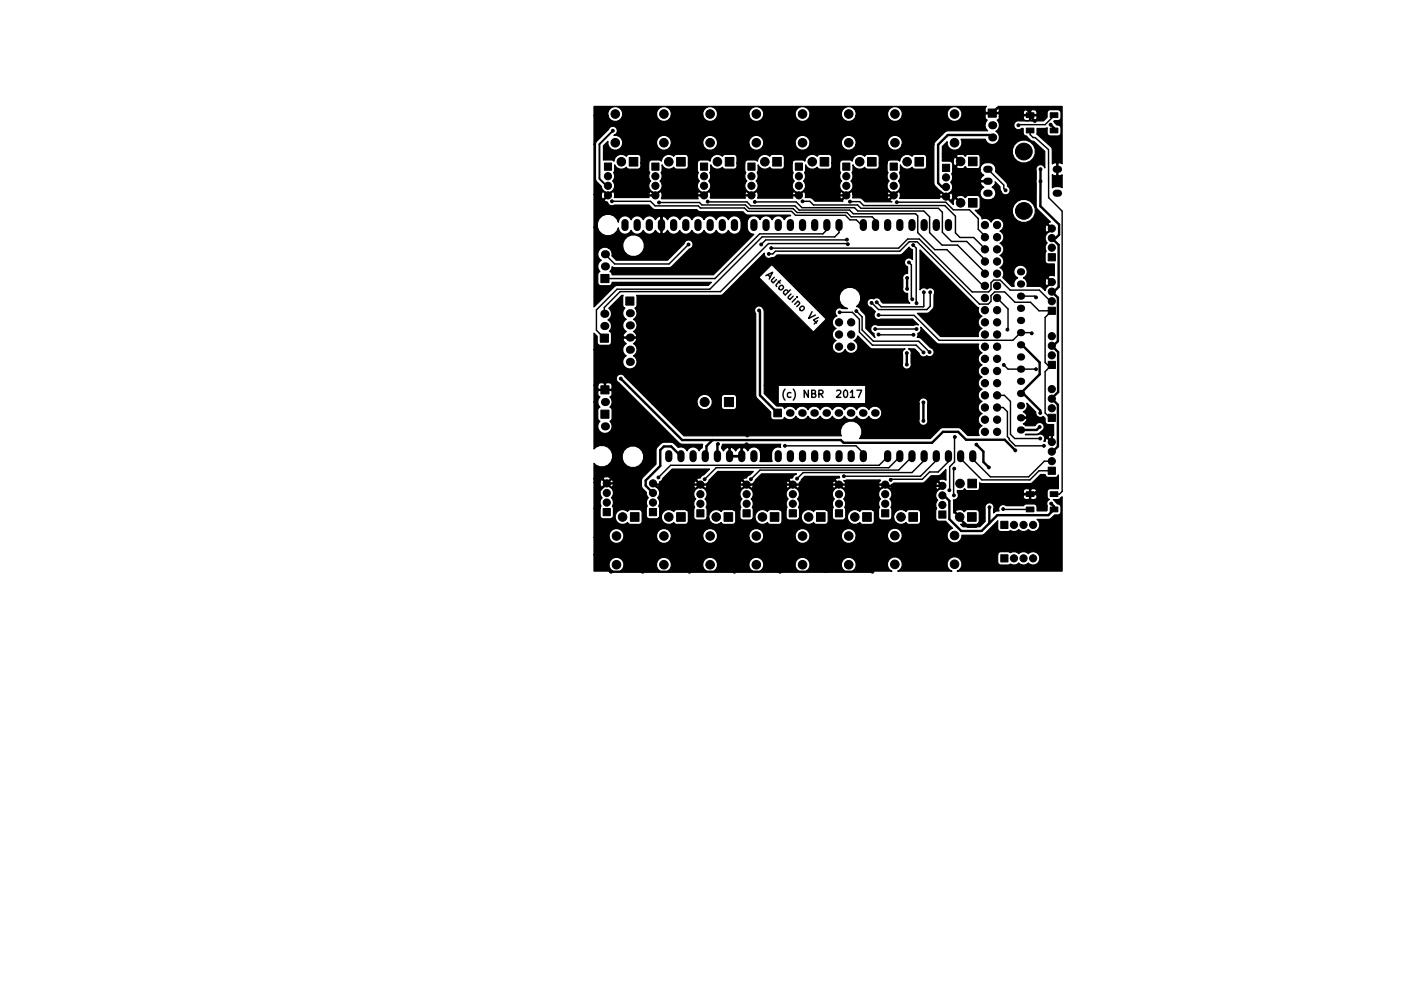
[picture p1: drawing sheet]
<svg xmlns="http://www.w3.org/2000/svg" width="297mm" height="210mm" viewBox="0 0 297 210" stroke-linecap="round" stroke-linejoin="round" font-family="sans-serif">
<defs><g id="words">
<g font-size="2.1">
<text x="160.3" y="58" transform="rotate(45 160.3 58)">Autoduino V4</text>
<text x="165" y="83">(c) NBR 2017</text>
</g>
</g></defs>
<g fill="none" stroke="#000" stroke-width=".3">
<path d="M206.4 35.3l3.3 3.4v.7l.4 .3M215.2 27.2v.9l.6 .6h.4l2.8 2.5v10.1l2.9 2.8v58.5l-.6 .6h-1.1M220.2 24l-1.9 2h-5.4l-.2 .2M127.8 42h8.1l.9 1h9.1l.4 .4h9.2l.7 .7h9.2l.8 .9h10.4l.9 .9h1.4l1.1 1.1h.3M137.7 42.3h8.4l.5 .5h9.1l.8 .8h9.2l.8 .8h10.4l.9 .9h4.4l.7 .7v1M143.8 51l-4 4.1h-11.4l-2-2M147.8 42.1l8.2 .1 .8 .8h9.3l.8 .9h10.6l.7 .7h13.1l.4 .5v3.5l3.6 3.5h2.5l7.6 7.6h.3M157.7 42.2h8.6l1.2 1.2h11l.7 .7h13.8l1.2 1.2v3.3l2.6 2.6h3.2l5.7 5.7v.2M160.6 53h.8l.6-.6h26l1.9-1.9h1.7l13 13h1.8l.6-.6v-1.2l.8-.7h2.1l2.1 2.1h3.3l1.7 1.8h2.7l-1.4 1.4v9.4l.5 .5h.9l-1.4 1.4v8.6l1 1h.4M161.1 51.8h26.6l1.9-1.9h2.4l11.1 11.1h3.4l.5-.6v-1.4l.6-.5h1.3l2.1 2.1h6.1l2.3 2.3h.3M167.6 42h1.6l.7 .8h9.2l.7 .7h16.2l.8 .8v4.2l2 1.9h3.1l3.8 3.8v.4M172.7 47v1l-.8 .8h-13.2l-9.3 9.4h-23"/>
<path d="M175.3 47v1.6l-.9 .9h-15.2l-10.9 10.9h-19.4l-4.3 4.3v4.3l1.6 1.6M176.9 50l-16.9 .1-1 .9M177.1 51l-.1-.1h-16.5l-10 10h-21l-3.3 3.3v1.3M177.5 42.1h2.1l.8 .8h17l2.2 2.2v3.5l.9 1h2.9l2.3 2.5M187.3 42.2h10.2l1.6 1.6h3.4l1.8 1.9v2.2l1.4 1.4v.2M189.9 54.8l.5 .5v7l.2 .2M190.8 51.2l.6 .6 .1 11.5M175.4 65.2h2.7l1.4 1.5v2.6l2.7 2.8h9.2l1.5 1.5M178.9 65l1.2 1.2v2.7l2.3 2.3h9.5l2.3 2.3M182.8 68.7h8.7M183.5 65.8h7.4l5.3 5.3h15.4l1.6-1.6h2.2l.1 .1M183.5 69.8l7.3 .1"/>
<path d="M193 61v2.9l-.2 .2h-8.7l-1-1M194.3 61v2.9l-.7 .7h-10.1l-1.4-1.4M208.3 62.2l2.3 2.3v4.2l-.2 .1M209.7 76.2l.9 .9h5.8M213.2 61.8h2.9l.3 .3M216.4 77.1h.1M164 93.1h14.8l1.5 1.5v.6M164 81.3a1.72 1.72 0 0 0 0 2.2M179 81.5h1l-.7 1.5M185.4 95.2l-1.8 1.9h-43.5l-2.6 2.6M188 95.2l-2.3 2.5h-36.1l-2.4 2.4M190.5 95.2l-2.8 3h-28.9l-2 1.9"/>
<path d="M193 95.2v.9l-2.5 2.6h-22.7l-1.3 1.2M195.6 95.2v.9l-3.3 3.3h-16M198.1 95.2v1.2l-2.1 2.1h-1.8l-1.5 1.6h-6.8l.2 .1M199.3 97.8l-.1 .2 .1 5.4M199.5 91.2l-.1 5.3-1 1-.1 4.9M200.7 95.2v.6l4.4 4.4h10l1.9-1.9h2.7M203.2 95.2v.7l3.7 3.7h8l3.3-3.3h1.5M208.3 85.1h1.2l.9 .9v5.2l.4 .4v.2l1.3 1.3h6M208.3 82.5h1.5l1.3 1.3v6.9l.9 .9h5.3M209.5 106.3l5.7 .1"/>
</g>
<g fill="#000" stroke="#000" stroke-width=".21">
<path d="M126.2 34h1.6v1.5h-1.6zM131.4 32.9h1.8v1.8h-1.8zM136.2 34h1.5v1.5h-1.5zM141.3 32.9h1.8v1.8h-1.8zM146.3 34h1.5v1.5h-1.5zM151.5 32.9h1.8v1.8h-1.8zM156.2 34h1.5v1.5h-1.5zM161.4 32.9h1.8v1.8h-1.8zM166.1 34h1.5v1.5h-1.5zM171.3 32.9h1.8v1.8h-1.8zM176 34h1.5v1.5h-1.5zM181.2 32.9h1.8v1.8h-1.8z"/>
<path d="M185.9 34h1.5v1.5h-1.5zM191.1 32.9h1.8v1.8h-1.8zM196.9 34.3h1.5v1.5h-1.5zM202.3 32.8h1.8v1.8h-1.8zM206.4 22.8h1.7v1.7h-1.7zM214.4 23.5h1.6v1h-1.6zM214.4 26.7h1.6v1h-1.6zM219.4 23.5h1.6v1h-1.6zM219.4 26.7h1.6v1h-1.6zM125.5 57.3h1.7v1.7h-1.7zM202.3 41.4h1.8v1.8h-1.8zM219 53h1.5v1.5h-1.5z"/>
<path d="M125.4 69.8h1.7v1.7h-1.7zM130.7 62h1.7v1.7h-1.7zM219 64.1h1.5v1.5h-1.5zM219 75.4h1.5v1.5h-1.5zM125.5 80.6h1.7v1.7h-1.7zM125.5 85.6h1.7v1.7h-1.7zM151.3 83h1.9v1.9h-1.9zM161.6 85.4h1.6v1.6h-1.6zM219 86.5h1.5v1.5h-1.5zM219 97.5h1.5v1.5h-1.5zM126 106.2h1.5v1.5h-1.5zM131.7 107h1.8v1.8h-1.8z"/>
<path d="M135.6 106.2h1.5v1.5h-1.5zM141.3 107h1.8v1.8h-1.8zM145.6 106.4h1.5v1.5h-1.5zM151.2 107h1.8v1.8h-1.8zM155.2 106.4h1.5v1.5h-1.5zM160.9 107h1.8v1.8h-1.8zM164.9 106.4h1.5v1.5h-1.5zM170.6 107h1.7v1.8h-1.7zM174.5 106.4h1.5v1.5h-1.5zM180.2 107h1.8v1.8h-1.8zM184.2 106.4h1.5v1.5h-1.5zM189.9 107h1.8v1.8h-1.8z"/>
<path d="M196.1 106.7h1.5v1.5h-1.5zM202.1 107h1.8v1.8h-1.8zM202.2 100.1h1.8v1.8h-1.8zM209.1 115.8h1.5v1.5h-1.5zM209.1 108.8h1.5v1.5h-1.5zM214.4 102.7h1.6v1h-1.6zM214.4 105.9h1.6v1h-1.6zM219.4 102.7h1.6v1h-1.6zM219.4 105.9h1.6v1h-1.6z"/>
<circle cx="127" cy="36.8" r=".75"/>
<circle cx="127" cy="38.8" r=".75"/>
<circle cx="128" cy="27.3" r=".3"/>
<circle cx="128.5" cy="29.8" r=".9"/>
<circle cx="128.5" cy="23.8" r=".9"/>
<circle cx="129.8" cy="33.8" r=".9"/>
<circle cx="132.7" cy="24.8" r=".3"/>
<circle cx="136.9" cy="36.8" r=".75"/>
<circle cx="136.9" cy="38.8" r=".75"/>
<circle cx="138.7" cy="29.8" r=".9"/>
<circle cx="138.7" cy="23.8" r=".9"/>
<circle cx="139.7" cy="33.8" r=".9"/>
<circle cx="140.9" cy="24.6" r=".3"/>
<circle cx="147.1" cy="36.8" r=".75"/>
<circle cx="147.1" cy="38.8" r=".75"/>
<circle cx="148.3" cy="29.8" r=".9"/>
<circle cx="148.3" cy="23.8" r=".9"/>
<circle cx="149.9" cy="33.8" r=".9"/>
<circle cx="150.5" cy="24.5" r=".3"/>
<circle cx="157" cy="36.8" r=".75"/>
<circle cx="157" cy="38.8" r=".75"/>
<circle cx="158" cy="29.8" r=".9"/>
<circle cx="158" cy="23.8" r=".9"/>
<circle cx="159.8" cy="33.8" r=".9"/>
<circle cx="160.5" cy="24.6" r=".3"/>
<circle cx="166.9" cy="36.8" r=".75"/>
<circle cx="166.9" cy="38.8" r=".75"/>
<circle cx="167.6" cy="29.8" r=".9"/>
<circle cx="167.6" cy="23.8" r=".9"/>
<circle cx="169.7" cy="33.8" r=".9"/>
<circle cx="170.1" cy="24.7" r=".3"/>
<circle cx="176.8" cy="36.8" r=".75"/>
<circle cx="176.8" cy="38.8" r=".75"/>
<circle cx="177.3" cy="29.8" r=".9"/>
<circle cx="177.3" cy="23.8" r=".9"/>
<circle cx="179.6" cy="24.8" r=".3"/>
<circle cx="179.6" cy="33.8" r=".9"/>
<circle cx="186.7" cy="36.8" r=".75"/>
<circle cx="186.7" cy="38.8" r=".75"/>
<circle cx="186.9" cy="29.8" r=".9"/>
<circle cx="186.9" cy="23.8" r=".9"/>
<circle cx="189.5" cy="33.8" r=".9"/>
<circle cx="189.5" cy="24.6" r=".3"/>
<circle cx="197.6" cy="37" r=".75"/>
<circle cx="197.6" cy="39" r=".75"/>
<circle cx="199.4" cy="29.8" r=".9"/>
<circle cx="199.4" cy="23.8" r=".9"/>
<circle cx="200.7" cy="33.7" r=".9"/>
<circle cx="210.1" cy="39.7" r=".3"/>
<circle cx="212.7" cy="26.2" r=".3"/>
<circle cx="213.9" cy="31.6" r="1.75"/>
<circle cx="216.2" cy="25.3" r=".3"/>
<circle cx="217.3" cy="37.9" r=".3"/>
<circle cx="217.3" cy="35.3" r=".3"/>
<circle cx="219.5" cy="26" r=".3"/>
<circle cx="127" cy="40.8" r=".75"/>
<circle cx="127.8" cy="42" r=".3"/>
<circle cx="130.2" cy="40.4" r=".3"/>
<circle cx="136.9" cy="40.8" r=".75"/>
<circle cx="137.7" cy="42.3" r=".3"/>
<circle cx="138.1" cy="44.1" r=".3"/>
<circle cx="140.3" cy="40.4" r=".3"/>
<circle cx="143.8" cy="51" r=".3"/>
<circle cx="147.1" cy="40.8" r=".75"/>
<circle cx="147.8" cy="42.1" r=".3"/>
<circle cx="150.3" cy="40.1" r=".3"/>
<circle cx="157" cy="40.8" r=".75"/>
<circle cx="157.7" cy="42.2" r=".3"/>
<circle cx="159" cy="51" r=".3"/>
<circle cx="160" cy="40.3" r=".3"/>
<circle cx="160.6" cy="53" r=".3"/>
<circle cx="161.1" cy="51.8" r=".3"/>
<circle cx="166.9" cy="40.8" r=".75"/>
<circle cx="167.6" cy="42" r=".3"/>
<circle cx="170.3" cy="40.3" r=".3"/>
<circle cx="176.8" cy="40.8" r=".75"/>
<circle cx="176.9" cy="50" r=".3"/>
<circle cx="177.1" cy="51" r=".3"/>
<circle cx="177.5" cy="42.1" r=".3"/>
<circle cx="180.1" cy="40.4" r=".3"/>
<circle cx="186.7" cy="40.8" r=".75"/>
<circle cx="187.3" cy="42.2" r=".3"/>
<circle cx="189.5" cy="58" r=".3"/>
<circle cx="189.9" cy="54.8" r=".3"/>
<circle cx="190" cy="40.4" r=".3"/>
<circle cx="190.8" cy="51.2" r=".3"/>
<circle cx="197.6" cy="41" r=".75"/>
<circle cx="197.6" cy="59.2" r=".3"/>
<circle cx="200.7" cy="42.3" r=".9"/>
<circle cx="205.7" cy="52.1" r=".76"/>
<circle cx="205.7" cy="54.6" r=".76"/>
<circle cx="205.7" cy="49.5" r=".76"/>
<circle cx="205.7" cy="59.7" r=".76"/>
<circle cx="205.7" cy="57.1" r=".76"/>
<circle cx="205.7" cy="47" r=".76"/>
<circle cx="208.3" cy="59.7" r=".76"/>
<circle cx="208.3" cy="52.1" r=".76"/>
<circle cx="208.3" cy="54.6" r=".76"/>
<circle cx="208.3" cy="57.1" r=".76"/>
<circle cx="208.3" cy="49.5" r=".76"/>
<circle cx="208.3" cy="47" r=".76"/>
<circle cx="213.9" cy="44" r="1.75"/>
<circle cx="219.7" cy="51.7" r=".75"/>
<circle cx="219.7" cy="47.7" r=".75"/>
<circle cx="219.7" cy="58.9" r=".75"/>
<circle cx="219.7" cy="49.7" r=".75"/>
<circle cx="129.7" cy="79.1" r=".3"/>
<circle cx="158.6" cy="64.8" r=".3"/>
<circle cx="175.3" cy="67.3" r=".76"/>
<circle cx="175.3" cy="69.8" r=".76"/>
<circle cx="175.3" cy="72.4" r=".76"/>
<circle cx="175.4" cy="65.2" r=".3"/>
<circle cx="177.8" cy="67.3" r=".76"/>
<circle cx="177.8" cy="69.8" r=".76"/>
<circle cx="177.8" cy="72.4" r=".76"/>
<circle cx="178.9" cy="65" r=".3"/>
<circle cx="182.1" cy="63.2" r=".3"/>
<circle cx="182.8" cy="68.7" r=".3"/>
<circle cx="183.1" cy="63.1" r=".3"/>
<circle cx="183.5" cy="65.8" r=".3"/>
<circle cx="183.5" cy="69.8" r=".3"/>
<circle cx="189.4" cy="76.1" r=".3"/>
<circle cx="189.4" cy="73.7" r=".3"/>
<circle cx="189.5" cy="60.3" r=".3"/>
<circle cx="190.6" cy="62.5" r=".3"/>
<circle cx="190.8" cy="69.9" r=".3"/>
<circle cx="191.5" cy="63.3" r=".3"/>
<circle cx="191.5" cy="68.7" r=".3"/>
<circle cx="191.9" cy="77.6" r=".3"/>
<circle cx="192.9" cy="73.6" r=".3"/>
<circle cx="193" cy="61" r=".3"/>
<circle cx="194.2" cy="73.5" r=".3"/>
<circle cx="194.3" cy="61" r=".3"/>
<circle cx="197.6" cy="64.8" r=".3"/>
<circle cx="199.4" cy="64.8" r=".3"/>
<circle cx="199.4" cy="67.1" r=".3"/>
<circle cx="205.7" cy="72.4" r=".76"/>
<circle cx="205.7" cy="69.8" r=".76"/>
<circle cx="205.7" cy="74.9" r=".76"/>
<circle cx="205.7" cy="67.3" r=".76"/>
<circle cx="205.7" cy="77.5" r=".76"/>
<circle cx="205.7" cy="62.2" r=".76"/>
<circle cx="205.7" cy="64.8" r=".76"/>
<circle cx="208.3" cy="62.2" r=".76"/>
<circle cx="208.3" cy="64.8" r=".76"/>
<circle cx="208.3" cy="72.4" r=".76"/>
<circle cx="208.3" cy="74.9" r=".76"/>
<circle cx="208.3" cy="77.5" r=".76"/>
<circle cx="208.3" cy="67.3" r=".76"/>
<circle cx="208.3" cy="69.8" r=".76"/>
<circle cx="209.7" cy="76.2" r=".3"/>
<circle cx="210.4" cy="68.8" r=".3"/>
<circle cx="215.5" cy="69.6" r=".3"/>
<circle cx="216.4" cy="62.1" r=".3"/>
<circle cx="216.4" cy="77.1" r=".3"/>
<circle cx="219.7" cy="62.9" r=".75"/>
<circle cx="219.7" cy="74.2" r=".75"/>
<circle cx="219.7" cy="70.2" r=".75"/>
<circle cx="219.7" cy="60.9" r=".75"/>
<circle cx="219.7" cy="72.2" r=".75"/>
<circle cx="137.5" cy="99.7" r=".3"/>
<circle cx="147.2" cy="83.9" r=".95"/>
<circle cx="149.7" cy="80.4" r=".3"/>
<circle cx="150" cy="92.7" r=".3"/>
<circle cx="156" cy="92.8" r=".3"/>
<circle cx="156.1" cy="90.9" r=".3"/>
<circle cx="164" cy="93.1" r=".3"/>
<circle cx="166.5" cy="99.9" r=".3"/>
<circle cx="176.3" cy="99.4" r=".3"/>
<circle cx="189.7" cy="81.1" r=".3"/>
<circle cx="192.9" cy="84" r=".3"/>
<circle cx="192.9" cy="87.9" r=".3"/>
<circle cx="199.3" cy="97.8" r=".3"/>
<circle cx="199.5" cy="91.2" r=".3"/>
<circle cx="204" cy="92.8" r=".3"/>
<circle cx="205.7" cy="82.5" r=".76"/>
<circle cx="205.7" cy="85.1" r=".76"/>
<circle cx="205.7" cy="90.2" r=".76"/>
<circle cx="205.7" cy="80" r=".76"/>
<circle cx="205.7" cy="87.6" r=".76"/>
<circle cx="206.6" cy="97.6" r=".3"/>
<circle cx="208.3" cy="82.5" r=".76"/>
<circle cx="208.3" cy="87.6" r=".76"/>
<circle cx="208.3" cy="80" r=".76"/>
<circle cx="208.3" cy="85.1" r=".76"/>
<circle cx="208.3" cy="90.2" r=".76"/>
<circle cx="212.1" cy="94" r=".3"/>
<circle cx="217.2" cy="89.1" r=".3"/>
<circle cx="217.3" cy="86.2" r=".3"/>
<circle cx="217.3" cy="91.6" r=".3"/>
<circle cx="218.1" cy="93.1" r=".3"/>
<circle cx="219.7" cy="85.2" r=".75"/>
<circle cx="219.7" cy="96.3" r=".75"/>
<circle cx="219.7" cy="81.2" r=".75"/>
<circle cx="219.7" cy="92.3" r=".75"/>
<circle cx="219.7" cy="94.3" r=".75"/>
<circle cx="219.7" cy="83.2" r=".75"/>
<circle cx="126.7" cy="104.9" r=".75"/>
<circle cx="126.7" cy="100.9" r=".75"/>
<circle cx="126.7" cy="102.9" r=".75"/>
<circle cx="127.6" cy="119.4" r=".3"/>
<circle cx="128.8" cy="117.9" r=".9"/>
<circle cx="128.8" cy="111.9" r=".9"/>
<circle cx="130" cy="107.9" r=".9"/>
<circle cx="131.4" cy="103.1" r=".3"/>
<circle cx="134.2" cy="119.4" r=".3"/>
<circle cx="136.4" cy="104.9" r=".75"/>
<circle cx="136.4" cy="100.9" r=".75"/>
<circle cx="136.4" cy="102.9" r=".75"/>
<circle cx="136.4" cy="102.9" r=".3"/>
<circle cx="138.7" cy="117.9" r=".9"/>
<circle cx="138.7" cy="111.9" r=".9"/>
<circle cx="139.7" cy="107.9" r=".9"/>
<circle cx="144" cy="119.4" r=".3"/>
<circle cx="146.3" cy="105.2" r=".75"/>
<circle cx="146.3" cy="101.2" r=".75"/>
<circle cx="146.3" cy="103.2" r=".75"/>
<circle cx="147.2" cy="100.1" r=".3"/>
<circle cx="148.3" cy="117.9" r=".9"/>
<circle cx="148.3" cy="111.9" r=".9"/>
<circle cx="149.6" cy="107.9" r=".9"/>
<circle cx="153.4" cy="119.4" r=".3"/>
<circle cx="156" cy="105.2" r=".75"/>
<circle cx="156" cy="101.2" r=".75"/>
<circle cx="156" cy="103.2" r=".75"/>
<circle cx="156.8" cy="100.1" r=".3"/>
<circle cx="158" cy="117.9" r=".9"/>
<circle cx="158" cy="111.9" r=".9"/>
<circle cx="159.3" cy="107.9" r=".9"/>
<circle cx="162.9" cy="119.4" r=".3"/>
<circle cx="165.6" cy="105.2" r=".75"/>
<circle cx="165.6" cy="101.2" r=".75"/>
<circle cx="165.6" cy="103.2" r=".75"/>
<circle cx="167.6" cy="117.9" r=".9"/>
<circle cx="167.6" cy="111.9" r=".9"/>
<circle cx="168.9" cy="107.9" r=".9"/>
<circle cx="172.5" cy="119.2" r=".3"/>
<circle cx="175.3" cy="105.2" r=".75"/>
<circle cx="175.3" cy="101.2" r=".75"/>
<circle cx="175.3" cy="103.2" r=".75"/>
<circle cx="177.3" cy="117.9" r=".9"/>
<circle cx="177.3" cy="111.9" r=".9"/>
<circle cx="178.6" cy="107.9" r=".9"/>
<circle cx="182.2" cy="119.4" r=".3"/>
<circle cx="184.9" cy="105.2" r=".75"/>
<circle cx="184.9" cy="101.2" r=".75"/>
<circle cx="184.9" cy="103.2" r=".75"/>
<circle cx="186.1" cy="100.2" r=".3"/>
<circle cx="186.9" cy="117.8" r=".9"/>
<circle cx="186.9" cy="111.8" r=".9"/>
<circle cx="188.2" cy="107.9" r=".9"/>
<circle cx="196.8" cy="105.4" r=".75"/>
<circle cx="196.8" cy="101.4" r=".75"/>
<circle cx="196.8" cy="103.4" r=".75"/>
<circle cx="198.3" cy="102.4" r=".3"/>
<circle cx="199.3" cy="103.4" r=".3"/>
<circle cx="199.4" cy="117.8" r=".9"/>
<circle cx="199.4" cy="111.8" r=".9"/>
<circle cx="200.5" cy="107.9" r=".9"/>
<circle cx="200.5" cy="101" r=".9"/>
<circle cx="206.7" cy="105.9" r=".3"/>
<circle cx="209.6" cy="106.3" r=".3"/>
<circle cx="211.8" cy="116.6" r=".75"/>
<circle cx="211.8" cy="109.6" r=".75"/>
<circle cx="213.8" cy="116.6" r=".75"/>
<circle cx="213.8" cy="109.6" r=".75"/>
<circle cx="215.8" cy="109.6" r=".75"/>
<circle cx="215.8" cy="116.6" r=".75"/>
<circle cx="216.9" cy="102.2" r=".3"/>
<circle cx="219.6" cy="105.2" r=".3"/>
</g>
<g fill="none" stroke="#000" stroke-width="1.5">
<path d="M206.1 35.3h.5M206.1 37.8h.5M220.6 35.3h.5M130.6 46.5v1M133.1 46.5v1M135.6 46.5v1M138.2 46.5v1M140.7 46.5v1M143.3 46.5v1M145.8 46.5v1M148.3 46.5v1M150.9 46.5v1"/>
<path d="M153.4 46.5v1M157.5 46.5v1M160 46.5v1M162.6 46.5v1M165.1 46.5v1M167.6 46.5v1M170.2 46.5v1M172.7 46.5v1M175.3 46.5v1M180.3 46.5v1M182.9 46.5v1M185.4 46.5v1"/>
<path d="M188 46.5v1M190.5 46.5v1M193 46.5v1M195.6 46.5v1M198.1 46.5v1M206.1 40.3h.5M220.6 40.3h.5M139.7 94.7v1.1M142.2 94.7v1.1M144.8 94.7v1.1M147.3 94.7v1.1M149.9 94.7v1.1"/>
<path d="M152.4 94.7v1.1M154.9 94.7v1.1M157.5 94.7v1.1M162.6 94.7v1.1M165.1 94.7v1.1M167.6 94.7v1.1M170.2 94.7v1.1M172.7 94.7v1.1M175.3 94.7v1.1M177.8 94.7v1.1M180.3 94.7v1.1M185.4 94.7v1.1"/>
<path d="M188 94.7v1.1M190.5 94.7v1.1M193 94.7v1.1M195.6 94.7v1.1M198.1 94.7v1.1M200.7 94.7v1.1M203.2 94.7v1.1"/>
</g>
<g fill="#000">
<circle cx="207.3" cy="26.2" r=".85"/>
<circle cx="207.3" cy="28.7" r=".85"/>
<circle cx="126.4" cy="55.6" r=".85"/>
<circle cx="126.4" cy="53.1" r=".85"/>
<circle cx="213.2" cy="59.3" r=".76"/>
<circle cx="213.2" cy="56.8" r=".76"/>
<circle cx="126.2" cy="68.1" r=".85"/>
<circle cx="126.2" cy="65.5" r=".85"/>
<circle cx="131.6" cy="65.4" r=".85"/>
<circle cx="131.6" cy="73" r=".85"/>
<circle cx="131.6" cy="70.5" r=".85"/>
<circle cx="131.6" cy="75.6" r=".85"/>
<circle cx="131.6" cy="67.9" r=".85"/>
<circle cx="213.2" cy="74.5" r=".76"/>
<circle cx="213.2" cy="69.5" r=".76"/>
<circle cx="213.2" cy="79.6" r=".76"/>
<circle cx="213.2" cy="77.1" r=".76"/>
<circle cx="213.2" cy="72" r=".76"/>
<circle cx="213.2" cy="66.9" r=".76"/>
<circle cx="213.2" cy="61.8" r=".76"/>
<circle cx="213.2" cy="64.4" r=".76"/>
<circle cx="126.4" cy="83.9" r=".85"/>
<circle cx="126.4" cy="89" r=".85"/>
<circle cx="165" cy="86.2" r=".8"/>
<circle cx="167.5" cy="86.2" r=".8"/>
<circle cx="170.1" cy="86.2" r=".8"/>
<circle cx="172.6" cy="86.2" r=".8"/>
<circle cx="175.1" cy="86.2" r=".8"/>
<circle cx="177.7" cy="86.2" r=".8"/>
<circle cx="180.2" cy="86.2" r=".8"/>
<circle cx="182.8" cy="86.2" r=".8"/>
<circle cx="213.2" cy="87.2" r=".76"/>
<circle cx="213.2" cy="89.8" r=".76"/>
<circle cx="213.2" cy="82.2" r=".76"/>
<circle cx="213.2" cy="84.7" r=".76"/>
</g>
<g fill="none" stroke="#000" stroke-width=".5">
<path d="M132.7 24.8l.8 .8h68.8l2-2h3l1-1h5.9l1 .9v.8l1 1M140.9 24.6v1M150.5 24.5l.1 1.1M160.5 24.6l-.1 1M170.1 24.7l.1 .9M179.6 24.8l-.1 .8M189.5 24.6v1M207.3 28.7l-.5-.5h-8.8l-2 2v8l.8 .8h.8M217.3 35.3v7.7l3.9 3.9v2.1l-.7 .7h-.8l1.4 1.4v8.8l-.9 1M219.5 26l.7 .8v.4M130.2 40.4l.4 .4h6.3M138.1 44.1l.1 2.9"/>
<path d="M140.3 40.4l.4 .4h6.4M150.3 40.1l.6 .7h6.1M160 40.3l.6 .5h6.3M170.3 40.3l.5 .5h6M180.1 40.4l.4 .4h6.2M189.5 58v2.3M190 40.4l.7 .6h6.9M197.6 59.2v5.6M129.7 79.1l12.8 12.8h33.1l.6 .6h18.5l2.3-2.3h3.2l1.6 1.6h8.1l2.2 2.2M158.6 64.8l.1 .2v17.5l3.7 3.7M189.4 73.7v2.4M191.9 77.6l-2.2 2.2v1.3"/>
<path d="M199.4 64.8v2.3M213.5 72l3.7 3.7v2.5l-4 4M219.7 60.9l1.3 1.3v9l-1 1M219.7 72.2l1.3 1.3v8.4l-1.3 1.3M142.2 95.2l-2-2h-1.5l-.8 .8v3.3l-3 3v1.1l1.5 1.5M148.8 91.9l-1.2 1.2v1.9M149.7 80.4v4.2l6.4 6.3M150 92.7l-.1 .1v2.4M156 92.8l-1.1 .9v1.5h-2.5M192.9 84v3.9M204 92.8l1.4 1.5v2.2l1.2 1.1M213.2 87.2h3.7l2.8 2.8v2.3"/>
<path d="M213.7 82.2l3.6 3.5v.5M217.2 89.1l-.7 .7h-3.3M219.7 83.2l1.3 1.3v8.7l-1.1 1.1M131.4 103.1l-2.1-2.2h-2.6l-1.6 1.7v14.4l2.4 2.4h54.7M136.4 100.9l.3 .3h48.2l.3 .2h11.6M172.5 119.2l.1 .2M196.8 103.4h.4l1.1 1.2v3.8l2.5 2.5h4.2l3.3-3.3h10.7l1.2-1.2v-.7l-.6-.5M206.7 105.9v3.3M216.9 102.2l-.9 1h-8.2l-2.9 3v2.8l-1.1 1h-1.6l-2-2.1"/>
</g>
<path d="M128 27.3l-2.8 2.8v7.2l1.5 1.5h.3M213.2 72h.3M219.7 60.9h.5M219.7 72.2h.3M147.6 95l-.3 .2M213.2 82.2h.5M219.7 83.2h.1M219.7 94.3h.2" fill="none" stroke="#000" stroke-width=".4"/>
<path d="M124.1 22.2h82l-.3 .4v.7l.1 .2 7.8-.1 .2 .5h1.2v-.8h.2v.8h1.2a.6 .6 0 0 0-.4-1h-.6l-.2 .2-1-.2-.6 .5h-5v-.8l-.2-.4h13.4v12l-.7-.3-.2 .2v2.5l.2 .1 .7-.2v2.7a2.11 2.11 0 0 0-2.1 0v-2.7l.7 .2 .2-.1v-2.5l-.2-.2-.7 .3-.1-3.3-3.1-2.9v-1.2h1.7l.4-.1v1a.65 .65 0 0 0 .7 .7h1.6l.6-.4a2.06 2.06 0 0 0-.2-1.7l-.6-.2-.7-.7 .2-.2h.7a.65 .65 0 0 0 .6-.7v-1l-.2-.4-.4-.2h-1.6a.65 .65 0 0 0-.7 .6v1l-.7 .7h-5.1a.95 .95 0 0 0-1.1 1.2 .95 .95 0 0 0 1.6 .4h.3v.9a.67 .67 0 0 0 .8 .7 1.88 1.88 0 0 0 1.4 1.1l2.3 2.1v3.5a.94 .94 0 0 0-1.1-.7 .94 .94 0 0 0-.6 1.2l-.1 7.5 .3 .6 2.7 2.6-.4 .2-.1 .2 1 1-1 .8a1.38 1.38 0 0 0-.1 2.2 1.39 1.39 0 0 0-.3 1.8l-.2 .5v1.5l.2 .4 .5 .2h1.2v2.5l-.8-.1-.4 .2-.1 .2 1 1-1.4 1.2-.2 .6-.9-.9h-2.9l.1-.5-.2-.6h3.9l.2 .9 .2 .1 .8-.8-.8-.8-.2 .1-.2 .5h-3.9l-.6-.7 .4-.3a1.4 1.4 0 0 0-.1-2 1.4 1.4 0 0 0-2.1 .3 1.4 1.4 0 0 0 .6 2 1.37 1.37 0 0 0-.7 1.8h-.6l-1.8-1.9a1.39 1.39 0 0 0-.6-2 1.38 1.38 0 0 0 .8-1.3 1.38 1.38 0 0 0-.8-1.3 1.38 1.38 0 0 0 .8-1.2 1.38 1.38 0 0 0-.8-1.3 1.38 1.38 0 0 0 .8-1.3 1.38 1.38 0 0 0-.8-1.2l.7-.8h8.7l.2 .9 .2 .1 .8-.8-.8-.8-.2 .1-.2 .5h-8.7a1.4 1.4 0 0 0-.8-1.8 1.4 1.4 0 0 0-1.8 .7 1.34 1.34 0 0 0-1.9-.7l-.2-.6-.6-.6h7.2l.3 .9a2.43 2.43 0 0 0 4.1 0 2.43 2.43 0 0 0-1.6-3.7 2.43 2.43 0 0 0-2.8 2.8h-7.2l-.6-.6a.79 .79 0 0 0 1-.7v-1.8l-.1-.4-.5-.2h-1.8l-.7 .5-.1-.3a1.16 1.16 0 0 0-1.7 .3l1.1 1-.2 .2-1.1-1.1-.3 .1-.2 .6v.6l-1.7-1.6 .4-.1 .8 .8a1.05 1.05 0 0 0 .2-1.5h-.2l-.8 .7h-.4l-.8-.7a.96 .96 0 0 0-.3 1.1h-8.4l.2-1-.2-.3-.2-.1-1.8 1.8 .1 .2 .3 .1h-5.6l-.8-.7-1.8-.1 .1-.7h7.1l.2 .9 .2 .1 .8-.8-.8-.8-.2 .1-.2 .5h-7.1l-.2-.5-.2-.1-1.8 1.8 .1 .2h-5.8l-.8-.7-1.3-.1 .1-.6h7.1l.2 .9 .2 .1 .8-.8-.8-.8-.2 .1-.2 .5h-7.1l-.2-.5-.3-.1-.9 1-1-1-.2 .1-.2 .5 .1 .8h-7.4l.2-.4-.2-.9-.3-.1-.9 1-1-1a.99 .99 0 0 0-.3 1.4h-7.3v-1l-.1-.3-.3-.1-.9 1-1-1-.2 .1-.2 .5 .1 .9h-7.7a.98 .98 0 0 0-.2-1.5l-1 1-1-1a.96 .96 0 0 0-.3 1.2h-7.2v-.8l-.2-.3-.2-.1-1.8 1.8 .1 .2 .5 .2a1.07 1.07 0 0 0 1.6 .6h7.2l.7 .7 .5 .3h8.7l.8 .4h8.9l.5 .5 .5 .2h8.8l.2 .2a1.34 1.34 0 0 0-1.4 .8 1.39 1.39 0 0 0-1.2-.9 1.39 1.39 0 0 0-1.3 .9 1.39 1.39 0 0 0-1.3-.9 1.39 1.39 0 0 0-1.3 .9 1.39 1.39 0 0 0-1.5-.8 1.39 1.39 0 0 0-1.1 1.3 1.92 1.92 0 0 0 .8 2.4l.6 .1-8.5 8.5h-21.1l-.2-.5-.3-.2 .4-.5 .1-.5 .5 .2 11.7-.1 3.9-3.8a.95 .95 0 0 0 .5-1.6 .95 .95 0 0 0-1.6 .5l-3.5 3.4h-10.7l-.9-.9v-.9l-.4-.5-.4-.3h3.1a2.28 2.28 0 0 0 3.5 1.5 2.28 2.28 0 0 0 0-3.8 2.28 2.28 0 0 0-3.5 1.5v.8h-3.1a1.48 1.48 0 0 0-2 .7 1.48 1.48 0 0 0 .6 2 1.45 1.45 0 0 0-.3 2.3l-.2 .1-.2 .5v1.9l.6 .5h1.7a.65 .65 0 0 0 .7-.8h20.7l-.7 .7-19.3 .1-4.5 4.4v-16.7h.7a2.25 2.25 0 0 0 2.1 1.8 2.25 2.25 0 0 0 2.3-1.6 1.39 1.39 0 0 0 1.1 1.3 1.39 1.39 0 0 0 1.5-.8 1.39 1.39 0 0 0 1.3 .8 1.39 1.39 0 0 0 1.3-.8 1.39 1.39 0 0 0 1.2 .8 1.39 1.39 0 0 0 1.3-.8l.4 .5 .5 .2 .2-.1v-3.5h.3v3.5l.2 .1 .6-.2 .3-.5 .3 .4a1.39 1.39 0 0 0 2.3-.4 1.39 1.39 0 0 0 1.3 .8 1.39 1.39 0 0 0 1.2-.8 1.39 1.39 0 0 0 1.3 .8 1.39 1.39 0 0 0 1.3-.8 1.39 1.39 0 0 0 1.2 .8 1.39 1.39 0 0 0 1.3-.8 1.39 1.39 0 0 0 1.3 .8 1.39 1.39 0 0 0 1.2-.8 1.39 1.39 0 0 0 1.6 .8 1.39 1.39 0 0 0 1.1-1.4 1.92 1.92 0 0 0-.8-2.4 1.38 1.38 0 0 0-1.9 .8 1.39 1.39 0 0 0-1.2-.9 1.39 1.39 0 0 0-1.3 .9 1.39 1.39 0 0 0-1.3-.9 1.39 1.39 0 0 0-1.2 .9 1.39 1.39 0 0 0-1.3-.9 1.39 1.39 0 0 0-1.3 .9 1.39 1.39 0 0 0-1.2-.9 1.39 1.39 0 0 0-1.3 .9 1.39 1.39 0 0 0-1.3-.9 1.39 1.39 0 0 0-1.3 .9l-.3-.5-.6-.3-.2 .1-.5-.1-.5 .3-.4 .5-.3-.4a1.39 1.39 0 0 0-2.2 .4 1.39 1.39 0 0 0-1.3-.9 1.39 1.39 0 0 0-1.3 .9 1.39 1.39 0 0 0-1.5-.8 1.39 1.39 0 0 0-1.1 1.3 2.25 2.25 0 0 0-2.7-1.6 2.25 2.25 0 0 0-1.7 2.6h-.7v-6.8h1.5l.2 .9 .2 .1 .8-.8-.8-.8-.2 .1-.2 .5h-1.5v-10.5h.3v7.2l.2 .6 1 1a1.26 1.26 0 0 0 .9 1.2l.5 .5 .5-.5a1.35 1.35 0 0 0 .5-2.3 1.39 1.39 0 0 0 .2-1.8l.2-.5v-1.1l.1 .2a1.53 1.53 0 0 0 2.3 .3l.6 .4h1.8l.6-.4 .1-.9h1.6v1.5l.2 .5a1.52 1.52 0 0 0 .2 1.8 1.35 1.35 0 0 0 .5 2.3l.5 .5 .6-.5a1.35 1.35 0 0 0 .4-2.3 1.39 1.39 0 0 0 .2-1.8l.2-.5v-1.1l.1 .2a1.53 1.53 0 0 0 2.3 .3l.6 .4h1.8l.6-.4 .1-.9h1.9v1.5l.2 .5a1.52 1.52 0 0 0 .2 1.8 1.35 1.35 0 0 0 .4 2.3l.6 .5 .5-.5a1.35 1.35 0 0 0 .4-2.3 1.39 1.39 0 0 0 .3-1.8l.2-.5v-1.1l.1 .2a1.53 1.53 0 0 0 2.3 .3l.6 .4h1.8l.6-.4v-.9h1.7v1.5l.2 .5a1.52 1.52 0 0 0 .2 1.8 1.35 1.35 0 0 0 .4 2.3l.6 .5 .5-.5a1.35 1.35 0 0 0 .4-2.3 1.39 1.39 0 0 0 .3-1.8l.2-.5v-1.1l.1 .2a1.53 1.53 0 0 0 2.3 .3l.6 .4h1.8l.6-.4 .1-.9h1.6v1.5l.2 .5a1.52 1.52 0 0 0 .2 1.8 1.35 1.35 0 0 0 .4 2.3l.6 .5 .5-.5a1.35 1.35 0 0 0 .4-2.3 1.39 1.39 0 0 0 .3-1.8l.2-.5v-1.1l.1 .2a1.53 1.53 0 0 0 2.3 .3l.6 .4h1.8l.6-.4 .1-.9h1.6v1.5l.2 .5a1.52 1.52 0 0 0 .2 1.8 1.35 1.35 0 0 0 .4 2.3l.6 .5 .5-.5a1.35 1.35 0 0 0 .4-2.3 1.39 1.39 0 0 0 .3-1.8l.2-.5v-1.1l.1 .2a1.53 1.53 0 0 0 2.3 .3l.6 .4h1.8l.6-.4 .1-.9h1.6v1.5l.2 .5a1.52 1.52 0 0 0 .2 1.8 1.35 1.35 0 0 0 .4 2.3l.6 .5 .5-.5a1.35 1.35 0 0 0 .4-2.3 1.39 1.39 0 0 0 .3-1.8l.2-.5v-1.1l.1 .2a1.53 1.53 0 0 0 2.3 .3l.6 .4h1.8l.5-.2 .2-.4v-1.8a.65 .65 0 0 0-.7-.7h-1.8l-.4 .2-.2 .2-.1-.1a1.54 1.54 0 0 0-2.5 1.2l-.5-.3h-1.5a.65 .65 0 0 0-.6 .6h-1.6v-1.1a.65 .65 0 0 0-.7-.7h-1.8l-.4 .2-.2 .2-.2-.1a1.54 1.54 0 0 0-2.4 1.2l-.5-.3h-1.5a.65 .65 0 0 0-.6 .6h-1.6v-1.1a.65 .65 0 0 0-.7-.7h-1.8l-.4 .2-.2 .2-.2-.1a1.54 1.54 0 0 0-2.4 1.2l-.5-.3h-1.5a.65 .65 0 0 0-.6 .6h-1.6v-1.1a.65 .65 0 0 0-.7-.7h-1.8l-.4 .2-.2 .2-.2-.1a1.54 1.54 0 0 0-2.4 1.2l-.5-.3h-1.5a.65 .65 0 0 0-.6 .6h-1.7v-1.1a.65 .65 0 0 0-.6-.7h-1.8l-.5 .2-.1 .2-.2-.1a1.54 1.54 0 0 0-2.4 1.2l-.5-.3h-1.5a.65 .65 0 0 0-.6 .6h-1.9v-1.1a.65 .65 0 0 0-.7-.7h-1.8l-.4 .2-.2 .2-.1-.1a1.54 1.54 0 0 0-2.4 1.2l-.5-.3h-1.5a.65 .65 0 0 0-.7 .6h-1.6v-1.1a.65 .65 0 0 0-.7-.7h-1.8l-.4 .2-.2 .2-.1-.1a1.54 1.54 0 0 0-2.4 1.2l-.5-.3h-1.7v-3l.9-.9v.6a1.56 1.56 0 0 0 1.5 1.3 1.56 1.56 0 0 0 1.6-1.3h7l.3 .6a1.56 1.56 0 0 0 1.6 .6 1.56 1.56 0 0 0 1.2-1.2h6.6l.2 .6a1.56 1.56 0 0 0 1.6 .6 1.56 1.56 0 0 0 1.3-1.2h6.6l.2 .6a1.56 1.56 0 0 0 1.6 .6 1.56 1.56 0 0 0 1.2-1.2h6.6l.2 .6a1.56 1.56 0 0 0 1.6 .6 1.56 1.56 0 0 0 1.3-1.2h6.6l.2 .6a1.56 1.56 0 0 0 1.6 .6 1.56 1.56 0 0 0 1.2-1.2h6.6l.2 .6a1.55 1.55 0 0 0 1.6 .7 1.55 1.55 0 0 0 1.2-1.2h6.7v8.4l1.1 1.1 1.4 1.2 .8-.7a1.38 1.38 0 0 0 .2-2.2 1.39 1.39 0 0 0 .2-1.7l.2-1h5.7l.1 .6 .7 .7-.4 .3-.3 .5 .1 .3h1.6v.3h-1.6l-.1 .3 .3 .5 .4 .3a1.44 1.44 0 0 0-.7 1.8 1.44 1.44 0 0 0 1.8 .8 1.38 1.38 0 0 0 1.4-1.1 1.38 1.38 0 0 0-.8-1.5l.5-.3 .2-.5v-.3l1 1 .1 .7 .1 .2a.95 .95 0 0 0 1.5 .6 .95 .95 0 0 0-.1-1.6l-.3-.8-2.3-2.3a1.47 1.47 0 0 0-1.8-1.8 1.39 1.39 0 0 0-1.4 1.3h-5.7v-1a.65 .65 0 0 0-.6-.7l-1.6 .1v-.2h2.3v.6l.2 .4 .3 .1 .9-.9-.9-.9-.3 .1-.2 .6h-2.3v-.9h3l1.1 1.1-1.1 1.1a1.07 1.07 0 0 0 1.8 0l.7 .5h1.8a.65 .65 0 0 0 .6-.7v-1.8l-.1-.4-.5-.2h-1.8l-.7 .4-.1-.2a1.16 1.16 0 0 0-1.7 .2h-3v-.5h14.7l.3 .9a2.43 2.43 0 0 0 4.1 0 2.43 2.43 0 0 0-1.6-3.7 2.43 2.43 0 0 0-2.8 2.8h-14.7v-1.5l1.1-1v.5a1.56 1.56 0 0 0 2 1.2 1.56 1.56 0 0 0 .8-2.2h5.1l.1 .2a1.49 1.49 0 0 0 2.3 .5 1.49 1.49 0 0 0-.2-2.4 1.45 1.45 0 0 0 .3-2.3 .63 .63 0 0 0 .4-.8h5v.4l.3 .4 .9 .1 .2-.2v-.8h.2v.8l.2 .2h.6a.61 .61 0 0 0 .4-1l-7.8 .1v-.4l-.1-.2h-2.7l-.1 .2v.7l.4 .5a1.45 1.45 0 0 0 .1 2.2h-8.3l-.6 .3-2.1 2-.2 .6h-6.7a1.56 1.56 0 0 0-1.4-2 1.56 1.56 0 0 0-1.6 1.9h-6.6v-.6a1.56 1.56 0 0 0-1.8-1.2 1.56 1.56 0 0 0-1.2 1.8h-6.6v-.6a1.56 1.56 0 0 0-1.9-1.2 1.56 1.56 0 0 0-1.2 1.8h-6.6v-.6a1.56 1.56 0 0 0-1.8-1.2 1.56 1.56 0 0 0-1.2 1.8h-6.6v-.6a1.56 1.56 0 0 0-1.9-1.2 1.56 1.56 0 0 0-1.2 1.8h-6.6v-.6a1.56 1.56 0 0 0-1.8-1.2 1.56 1.56 0 0 0-1.3 1.8h-7v-.6a1.56 1.56 0 0 0-1.9-1.2 .96 .96 0 0 0 .6-1.6 .96 .96 0 0 0-1.7 .3l-2.5 2.5-.2 .6h-.3v-6h2.9a1.56 1.56 0 0 0 1.5 1.3 1.56 1.56 0 0 0 1.6-1.3h7l.3 .6a1.56 1.56 0 0 0 1.6 .6 1.56 1.56 0 0 0 1.2-1.2h6.6l.2 .6a1.56 1.56 0 0 0 1.6 .6 1.56 1.56 0 0 0 1.3-1.2h6.6l.2 .6a1.56 1.56 0 0 0 1.6 .6 1.56 1.56 0 0 0 1.2-1.2h6.6l.2 .6a1.56 1.56 0 0 0 1.6 .6 1.56 1.56 0 0 0 1.3-1.2h6.6l.2 .6a1.56 1.56 0 0 0 1.6 .6 1.56 1.56 0 0 0 1.2-1.2h6.6l.2 .6a1.56 1.56 0 0 0 1.6 .6 1.56 1.56 0 0 0 1.3-1.2h9.4l.2 .6a1.56 1.56 0 0 0 2.6 0 1.56 1.56 0 0 0-1-2.4 1.56 1.56 0 0 0-1.8 1.8h-9.4v-.6a1.56 1.56 0 0 0-1.9-1.2 1.56 1.56 0 0 0-1.2 1.8h-6.6v-.6a1.56 1.56 0 0 0-1.8-1.2 1.56 1.56 0 0 0-1.2 1.8h-6.6v-.6a1.56 1.56 0 0 0-1.9-1.2 1.56 1.56 0 0 0-1.2 1.8h-6.6v-.6a1.56 1.56 0 0 0-1.8-1.2 1.56 1.56 0 0 0-1.2 1.8h-6.6v-.6a1.56 1.56 0 0 0-1.9-1.2 1.56 1.56 0 0 0-1.2 1.8h-6.6v-.6a1.56 1.56 0 0 0-1.8-1.2 1.56 1.56 0 0 0-1.3 1.8h-7v-.6a1.56 1.56 0 0 0-1.9-1.2 1.56 1.56 0 0 0-1.2 1.8h-2.9zM127.2 64.4l2.7-2.7h.3l-.1 2 .4 .6a1.46 1.46 0 0 0 .3 2.4 1.44 1.44 0 0 0 0 2.5l-.5 .5-.2 .4 .2 .3h2.6l.1-.3-.2-.4-.5-.5 .4-.2a1.46 1.46 0 0 0-.4-2.3 1.38 1.38 0 0 0 .7-1.7h24.6l.3 .5v17l.2 .7 2.9 2.8v1a.65 .65 0 0 0 .6 .7h1.6l.5-.2 .2-.4v.1a1.47 1.47 0 0 0 2.3-.3 1.44 1.44 0 0 0 2.6 0 1.44 1.44 0 0 0 2.5 0 1.44 1.44 0 0 0 2.6 0 1.44 1.44 0 0 0 2.5 0 1.44 1.44 0 0 0 2.5 0 1.44 1.44 0 0 0 2.6 0 1.45 1.45 0 0 0 2.2 .5 1.45 1.45 0 0 0 0-2.3 1.45 1.45 0 0 0-2.2 .5 1.44 1.44 0 0 0-2.6 0 1.44 1.44 0 0 0-2.5 0 1.44 1.44 0 0 0-2.5 0 1.44 1.44 0 0 0-2.6 0 1.44 1.44 0 0 0-2.5 0 1.44 1.44 0 0 0-2.6 0 1.44 1.44 0 0 0-2.3-.3 .62 .62 0 0 0-.7-.5h-1l-2.6-2.6v-1.7h3v3.8l29.4-.1v3.4a.94 .94 0 0 0 .9 1.2 .94 .94 0 0 0 .9-1.2v-3.4a.95 .95 0 0 0-.9-1.1 .95 .95 0 0 0-.9 1.1h-11.2v-3.7h-21.2v-15.8a.99 .99 0 0 0-1.2-.8 .99 .99 0 0 0-.8 1.1h-24.6l-.4-.7 .3-.1 .2-.5-.1-2h17.5l.5-.3 3.6-3.5h3.9l11.4 11.4 2.7-2.7-11.4-11.4-2.7 2.7h-3.9l5.1-5.1a.95 .95 0 0 0 .4 1 .95 .95 0 0 0 1 0 1.15 1.15 0 0 0 1.2-.6h25.7l.5-.2 1.4-1.4 .7 .5v2.1a.94 .94 0 0 0-1.5 .1 .94 .94 0 0 0 .5 1.4v1.4h-.3a.93 .93 0 0 0-.7 1.2l-.1 1.8a.94 .94 0 0 0 1.1 1.2v1.4l.5 .6h-5.7l-.3-.4a.94 .94 0 0 0-1.6-.5 .94 .94 0 0 0-1.4 .5 .94 .94 0 0 0 .8 1.3l1 .9-.2 .2a.94 .94 0 0 0 .1 1.1 .94 .94 0 0 0 1.1 .2h6.7l1.2 1.3h-8.5a.95 .95 0 0 0-1.4 .4 .95 .95 0 0 0 .7 1.3v.4l.2 .5-1.9-1.9-.1-2.7-1-1.1a.92 .92 0 0 0-.9-.8 2.26 2.26 0 0 0 .1-3.5 2.26 2.26 0 0 0-3.5 .7 2.26 2.26 0 0 0 1.5 3.2h-1.1a.95 .95 0 0 0-1.3 .3 .95 .95 0 0 0 .2 1.3 1.39 1.39 0 0 0-1 1.2 1.39 1.39 0 0 0 .9 1.4 1.38 1.38 0 0 0-.9 1.2 1.38 1.38 0 0 0 .9 1.3 1.4 1.4 0 0 0-.4 2.3 1.4 1.4 0 0 0 2.2-.4 1.4 1.4 0 0 0 2.3 .4 1.4 1.4 0 0 0-.4-2.3l.6-.5 .2-.5 2.7 2.7 7.2 .1h-.2a.91 .91 0 0 0-.4 1.1v1.9a.95 .95 0 0 0 1 1.2 .95 .95 0 0 0 .8-1.3l.1-1.9a.91 .91 0 0 0-.6-1h1.3l.9 .9a1.04 1.04 0 0 0 1.7 .5 .95 .95 0 0 0 1.4-.4 .95 .95 0 0 0-.7-1.3l-1.9-1.9-.9-.2 .2-.4-.1-.5a.91 .91 0 0 0 .6-1.3l3.6 3.5h8.6a1.33 1.33 0 0 0 .7 1.9 1.38 1.38 0 0 0-.9 1.2 1.38 1.38 0 0 0 .9 1.3 1.38 1.38 0 0 0-.9 1.3 1.38 1.38 0 0 0 .9 1.2 1.38 1.38 0 0 0-.9 1.3 1.38 1.38 0 0 0 .9 1.3 1.38 1.38 0 0 0-.9 1.2 1.38 1.38 0 0 0 .9 1.3 1.38 1.38 0 0 0-.9 1.3 1.38 1.38 0 0 0 .9 1.3 1.38 1.38 0 0 0-.9 1.2 1.38 1.38 0 0 0 .9 1.3 1.37 1.37 0 0 0-.7 2h-2.3l-1.7-1.6h-3.5l-.6 .2-2.1 2.1h-14.8l.2-.2a2.25 2.25 0 0 0-1.6-3.5 2.25 2.25 0 0 0-2.4 3.1h-32.8l-6.8-6.7h9.5l.2 .5a1.61 1.61 0 0 0 2.3 .5 1.61 1.61 0 0 0 .4-2.3h2.2v1.9a.65 .65 0 0 0 .6 .6h1.9l.5-.1 .2-.5v-1.9a.65 .65 0 0 0-.7-.7l-2.1 .1-.4 .6h-2.2a1.61 1.61 0 0 0-2-.5 1.61 1.61 0 0 0-.9 1.8h-9.5l-5.6-5.7a.94 .94 0 0 0-1.5-.2 .94 .94 0 0 0 .3 1.5l12.6 12.6 .6 .3h4.3l-.1 .7-.7 .6-.2-.4a1.39 1.39 0 0 0-2.3 .4 1.37 1.37 0 0 0-1.8-.7l-1.2-1-1.8-.1-.6 .3-1 1-.1 3.3-2.8 2.8-.2 .6 .1 1.4 .9 1.1v.4l.4 .7a1.39 1.39 0 0 0-.2 1.8l-.2 .5v1.5l.2 .4 .4 .2 2.6-.1 .2 .6a1.53 1.53 0 0 0 2.3 .3l.6 .4h1.8l.5-.2 .2-.5v-1.8l-.2-.4-.3-.2h1.6v1.5a.65 .65 0 0 0 .7 .7h1.5l.5-.4h.5l.2 .6a1.53 1.53 0 0 0 2.3 .3l.6 .4h1.8l.5-.2 .2-.5v-1.8l-.2-.4-.3-.2h1.4v1.5a.65 .65 0 0 0 .6 .7h1.5l.6-.4h.4l.3 .6a1.53 1.53 0 0 0 2.3 .3l.6 .4h1.8l.4-.2 .2-.5v-1.8l-.1-.4-.3-.2h1.3v1.5a.65 .65 0 0 0 .7 .7h1.5l.5-.4h.5l.2 .6a1.53 1.53 0 0 0 2.3 .3l.7 .4h1.7l.5-.2 .2-.5v-1.8l-.2-.4-.3-.2h1.4v1.5a.65 .65 0 0 0 .6 .7h1.5l.6-.4h.4l.3 .6a1.53 1.53 0 0 0 2.3 .3l.6 .4h1.8l.5-.2 .1-.5v-1.8l-.1-.4-.3-.2h1.3v1.5a.65 .65 0 0 0 .7 .7h1.5l.5-.4h.5l.2 .6a1.53 1.53 0 0 0 2.4 .3l.6 .4h1.8l.4-.2 .2-.5v-1.8a.65 .65 0 0 0-.6-.6h-1.8l-.5 .2-.1 .2-.2-.2a1.56 1.56 0 0 0-1.8 0 1.56 1.56 0 0 0-.6 1.6h-.5l.1-1.8-.2-.4a1.52 1.52 0 0 0-.2-1.8 1.35 1.35 0 0 0-.4-2.3l-.6-.5-.5 .5a1.35 1.35 0 0 0-.4 2.3 1.39 1.39 0 0 0-.3 1.8l-.2 .4h-3.3l-.4 .2-.2 .2-.2-.2a1.56 1.56 0 0 0-1.7 0 1.56 1.56 0 0 0-.7 1.6h-.4l.1-1.8-.2-.4a1.52 1.52 0 0 0-.3-1.8 1.35 1.35 0 0 0-.4-2.3l-.5-.5-.6 .5a1.35 1.35 0 0 0-.4 2.3 1.39 1.39 0 0 0-.2 1.8l-.2 .4h-3.3l-.5 .2-.2 .2-.1-.2a1.56 1.56 0 0 0-1.8 0 1.56 1.56 0 0 0-.6 1.6h-.5l.1-1.8-.2-.4a1.52 1.52 0 0 0-.2-1.8 1.35 1.35 0 0 0-.4-2.3l-.6-.5-.5 .5a1.35 1.35 0 0 0-.5 2.3 1.39 1.39 0 0 0-.2 1.8l-.2 .4h-3.3l-.5 .2-.1 .2-.2-.2a1.57 1.57 0 0 0-1.7 0 1.57 1.57 0 0 0-.7 1.6h-.4l.1-1.8-.2-.4a1.52 1.52 0 0 0-.3-1.8 1.35 1.35 0 0 0-.4-2.3l-.5-.5-.6 .5a1.35 1.35 0 0 0-.4 2.3 1.39 1.39 0 0 0-.2 1.8l-.2 .4h-3.4l-.4 .2-.2 .2-.1-.2a1.57 1.57 0 0 0-1.8 0 1.57 1.57 0 0 0-.6 1.6h-.5l.1-1.8-.2-.4a1.52 1.52 0 0 0-.2-1.8 1.35 1.35 0 0 0-.4-2.3l-.6-.5-.5 .5a1.35 1.35 0 0 0-.5 2.3 1.39 1.39 0 0 0-.2 1.8l-.2 .4h-3.6l-.4 .2-.2 .2-.1-.2a1.57 1.57 0 0 0-1.8 0 1.57 1.57 0 0 0-.6 1.6h-.8l.4-.5v-1.5l-.2-.5a1.35 1.35 0 0 0-.2-1.8 1.35 1.35 0 0 0-.5-2.2l-.7-.8 .2-.2 1 1h.2l.2-.7h7.1l.2 .9 .2 .1 .8-.8-.8-.8-.2 .1-.2 .5h-7.1v-.4l.5-.4 .2-.3 1.9-2h7.8l-1.2 1.2-.3 .2-.4 .5-.7 .2-.1 .2 1.8 1.8 .2-.1 .2-.9h6.9l.1 .9 .3 .1 .8-.8-.8-.8-.3 .1-.1 .5h-6.9l.4-.8 1.8-1.8h7.5l-.7 .7-.4 .2-.4 .5-.7 .2v.2l1.7 1.8 .3-.1 .1-.9h6.9l.2 .9 .2 .1 .8-.8-.8-.8-.2 .1-.2 .5-6.9-.1 1.8-2 7.2 .1a.93 .93 0 0 0-.7 .8l-.7 .2-.1 .2 1.8 1.8 .2-.1 .2-.9h6.9l.1 .9 .3 .1 .8-.8-.8-.8-.3 .1-.1 .5h-6.9l-.1-.2 1.2-1.3h7.2l.1 .3-.9 .2v.2l1.7 1.8a1.05 1.05 0 0 0 .3-1.5l-.3-.1 .6-.2h7.1v.2a1.05 1.05 0 0 0-.2 1.5l.2 .1 1-1 1 1 .2-.1 .2-.7h9.2l.1 1h.3l.8-.8-.8-.8-.3 .1-.1 .5h-9.2v-.1l.4-.2 6.3-.1 1.5-1.5h1.8l1.3-1.3v2.2a1 1 0 0 0-1.5 .3l.9 .9-.7 .8a1.35 1.35 0 0 0-.4 2.2 1.39 1.39 0 0 0-.3 1.8l-.1 .5v1.5l.1 .4 .5 .2h1.5l1.4 1.5a1.55 1.55 0 0 0-1.1 1.8 1.55 1.55 0 0 0 1.7 1.3 1.55 1.55 0 0 0 1.3-1.6l4.5-.1 3-3v1.6a.65 .65 0 0 0 .7 .7h1.5l.4-.2a1.35 1.35 0 0 0 1.8-.2 1.33 1.33 0 0 0 2 0 1.4 1.4 0 0 0 2.1-.1 1.4 1.4 0 0 0-.3-2.1h2.7l1-.9h.7a.65 .65 0 0 0 .6-.6v-1.3l-.4-.3-.3-.1-.9-.9h1.2l.7-.6v15.5h-22l.4-.1a1.56 1.56 0 0 0 .2-2.4 1.56 1.56 0 0 0-2.4 .2 1.56 1.56 0 0 0 .7 2.3h-11.3l.3-.1a1.56 1.56 0 0 0 .3-2.4 1.56 1.56 0 0 0-2.4 .2 1.56 1.56 0 0 0 .6 2.3h-8.1a1.56 1.56 0 0 0 .3-2.3 1.56 1.56 0 0 0-2.4 0 1.56 1.56 0 0 0 .4 2.3h-8a1.56 1.56 0 0 0 .3-2.3 1.56 1.56 0 0 0-2.4 0 1.56 1.56 0 0 0 .5 2.3h-8a1.56 1.56 0 0 0 .3-2.3 1.56 1.56 0 0 0-2.4 0 1.56 1.56 0 0 0 .4 2.3h-8a1.56 1.56 0 0 0 .3-2.3 1.56 1.56 0 0 0-2.4 0 1.56 1.56 0 0 0 .4 2.3h-7.9a1.56 1.56 0 0 0 .3-2.3 1.56 1.56 0 0 0-2.4 0 1.56 1.56 0 0 0 .4 2.3h-8.3a1.56 1.56 0 0 0 .4-2.3 1.56 1.56 0 0 0-2.4 0 1.56 1.56 0 0 0 .4 2.3h-3.9v-3.4h84.3v1.5a.65 .65 0 0 0 .7 .7h1.5l.4-.2a1.35 1.35 0 0 0 1.8-.3 1.33 1.33 0 0 0 2 0 1.4 1.4 0 0 0 2 .1 1.4 1.4 0 0 0 0-2 1.4 1.4 0 0 0-2 0 1.33 1.33 0 0 0-2 0 1.39 1.39 0 0 0-1.8-.2l-.4-.2h-1.5l-.5 .2-.2 .4h-84.3v-3.6h3.1a1.56 1.56 0 0 0 1.6 1.3 1.56 1.56 0 0 0 1.5-1.3h6.8l.3 .6a1.56 1.56 0 0 0 1.6 .6 1.56 1.56 0 0 0 1.2-1.2h6.6l.2 .6a1.56 1.56 0 0 0 1.6 .6 1.56 1.56 0 0 0 1.3-1.2h6.6l.2 .6a1.56 1.56 0 0 0 1.6 .6 1.56 1.56 0 0 0 1.2-1.2h6.6l.2 .6a1.56 1.56 0 0 0 1.6 .6 1.56 1.56 0 0 0 1.3-1.2h6.6l.2 .6a1.55 1.55 0 0 0 1.6 .6 1.55 1.55 0 0 0 1.2-1.3h6.6l.2 .6a1.56 1.56 0 0 0 2.6 0 1.56 1.56 0 0 0-1-2.4 1.56 1.56 0 0 0-1.8 1.8h-6.6v-.5a1.56 1.56 0 0 0-1.8-1.2 1.56 1.56 0 0 0-1.2 1.8h-6.6v-.6a1.56 1.56 0 0 0-1.9-1.2 1.56 1.56 0 0 0-1.2 1.8h-6.6v-.6a1.56 1.56 0 0 0-1.8-1.2 1.56 1.56 0 0 0-1.2 1.8h-6.6v-.6a1.56 1.56 0 0 0-1.9-1.2 1.56 1.56 0 0 0-1.2 1.8h-6.6v-.6a1.56 1.56 0 0 0-1.8-1.2 1.56 1.56 0 0 0-1.3 1.8h-6.8v-.6a1.56 1.56 0 0 0-1.8-1.2 1.56 1.56 0 0 0-1.3 1.8h-3.1v-6h1.2v1.5a.65 .65 0 0 0 .7 .6l2.5-.1a1.54 1.54 0 0 0 2.6 .9l.6 .4h1.8l.4-.2 .2-.5v-1.8a.65 .65 0 0 0-.6-.6h-1.8l-.5 .2-.1 .2-.2-.2a1.57 1.57 0 0 0-1.7 0 1.57 1.57 0 0 0-.7 1.6h-.7l.3-.5v-1.5l-.2-.5a1.35 1.35 0 0 0-.2-1.8 1.35 1.35 0 0 0-.4-2.2l-.6-.6-.5 .6a1.35 1.35 0 0 0-.4 2.2 1.39 1.39 0 0 0-.3 1.8l-.2 .5h-1.2v-5.5h1.2l.2 1h.3l.8-.8h.3l.8 .8h.3a1 1 0 0 0-.3-1.6l-.8 .8h-.3l-.8-.8-.3 .1-.2 .5h-1.2v-.7h1.9l.7 .7 .8-.7a1.05 1.05 0 0 0-1.5-.3v.3h-1.9v-3.3l.4 .4a2.24 2.24 0 0 0 3.4-1.3h2.1l.3 .8a2.28 2.28 0 0 0 3.8 0 2.28 2.28 0 0 0-1.4-3.5 2.28 2.28 0 0 0-2.7 2.7h-2.1l.1-.1a2.24 2.24 0 0 0-1.2-2.5 2.24 2.24 0 0 0-2.7 .6v-9.9h.8l.1 .6 .3 .5-.2 .2-.2 .4v1.7l.2 .5 .2 .1a1.49 1.49 0 0 0 0 2.2 1.49 1.49 0 0 0 2.1 0 1.49 1.49 0 0 0 0-2.2l.3-.1 .2-.5v-1.7l-.5-.6a1.47 1.47 0 0 0 0-2.1l.4-.5v-.7l-.1-.2h-2.7l-.1 .2v.7l.4 .5-.3 .5-.1 .5h-.8v-3.5h.8v.7l.1 .2h1.2v-1.2h.3v1.2h1.2l.1-.2v-.9l-.5-.3h-.6l-.2 .2-1.1-.2-.5 .5h-.8v-7.4h6l.1 .6 .6 .7-.3 .2a1.49 1.49 0 0 0 .1 2.2 1.49 1.49 0 0 0 2.2-.3 1.49 1.49 0 0 0-.5-2.1 1.44 1.44 0 0 0 0-2.6l.5-.5 .2-.4-.1-.2h-2.6l-.2 .2 .2 .4 .5 .5-.6 .8-.1 .5h-6v-3.4l.6 .6v1.3a.65 .65 0 0 0 .7 .6h1.7l.6-.4v-1.9l-.1-.5-.3-.2a1.45 1.45 0 0 0-.3-2.3 1.43 1.43 0 0 0 .2-2.4zM192.2 52.2l11.8 11.8 .4 .2a1.33 1.33 0 0 0 .8 1.8 1.38 1.38 0 0 0-.9 1.3 1.38 1.38 0 0 0 .9 1.3 1.33 1.33 0 0 0-.8 1.7h-7.9l-4.9-4.9h2a2.04 2.04 0 0 0 1.5-1.5v-2.3a.94 .94 0 0 0-.2-1.3 .94 .94 0 0 0-1.3 .1 .92 .92 0 0 0-1.4 .1zM219.7 70l.2 .2-.2 .2-.2-.2zM150.9 92.8h12.2v.6a1.39 1.39 0 0 0-1.9 1.3l.1 1.7h-2.6a2.46 2.46 0 0 0-.7-3 1.39 1.39 0 0 0-1.8 .7l-.4-.4-.5-.3-.2 .1v1.9h-2.8v-1.9h.2v1.6h2.3v-1.6l-.2-.1-.6 .3-.3 .5-.4-.5-.5-.3-.5 .1-.2-.1-.6 .3-.4 .4-.4-.5zM214.5 84.2l1.9 1.8a.94 .94 0 0 0 .4 1 .94 .94 0 0 0 1.1-.1l.4 .4v.7a.65 .65 0 0 0 .7 .6h1.1v2.4l-.7-.1-.4 .2-.1 .2 1 1-.2 .2-1-1-.2 .1-.2 .6h-.3a.94 .94 0 0 0 0-1.3 .94 .94 0 0 0-1.2-.1h-2.6l.1-.1h2.2a1.48 1.48 0 0 0 1.2-.8 .98 .98 0 0 0 0-1.6 .98 .98 0 0 0-1.5 .6h-1.9l-.6-.4 .7-.6 .1-.3-.1-.2h-1.4l.1-.3h1.3l.1-.2-.1-.4-.7-.5a1.39 1.39 0 0 0 .8-1.8zM200 102.4a1.05 1.05 0 0 0 1.4-.4l.8 .5h1.8a.65 .65 0 0 0 .6-.6v-1.1l.5 .2 10.3-.1 2-1.8h.9a.64 .64 0 0 0 .7 .6l1.7-.1 .4-.4v2.8h-1.7a.65 .65 0 0 0-.7 .7l.1 1.2 .4 .4a.91 .91 0 0 0-.4 1.3l-.2 1.1h-2v-.8a.65 .65 0 0 0-.6-.7h-1.6l-.6 .4h-3.6a.93 .93 0 0 0-1.2-.1 .93 .93 0 0 0-.3 1.2h-.7l-.5 .4v-.8a.94 .94 0 0 0-.7-1.3 .94 .94 0 0 0-1 1.1v2.8l-1.1 1.1h-3.5l-.6-.5 .7-.2 .1-.3 .7 .5h1.8a.65 .65 0 0 0 .7-.7v-1.8a.65 .65 0 0 0-.7-.6h-1.8l-.7 .5a1.07 1.07 0 0 0-1.8 0l1.1 1-.2 .2-1.1-1.1-.2 .1v-2.7a.91 .91 0 0 0 1-.9h13.5a.68 .68 0 0 0 .6 .8h.6l.2-.2v-.8h.2v.8l.2 .2h.6a.61 .61 0 0 0 .4-1h-2.6l-.2 .2h-13.5l-.2-1h13.7l.2 .5h1.2v-.8h.2v.8h1.2a.6 .6 0 0 0-.4-1h-.6l-.2 .2-1-.2-.6 .5h-13.7zM219.7 81l.2 .2-.2 .2-.2-.1zM200.5 100.8l.2 .1-.2 .3-.2-.2z" fill="#000" stroke="#000" stroke-width=".25"/>
<use href="#words"/>
</svg>
